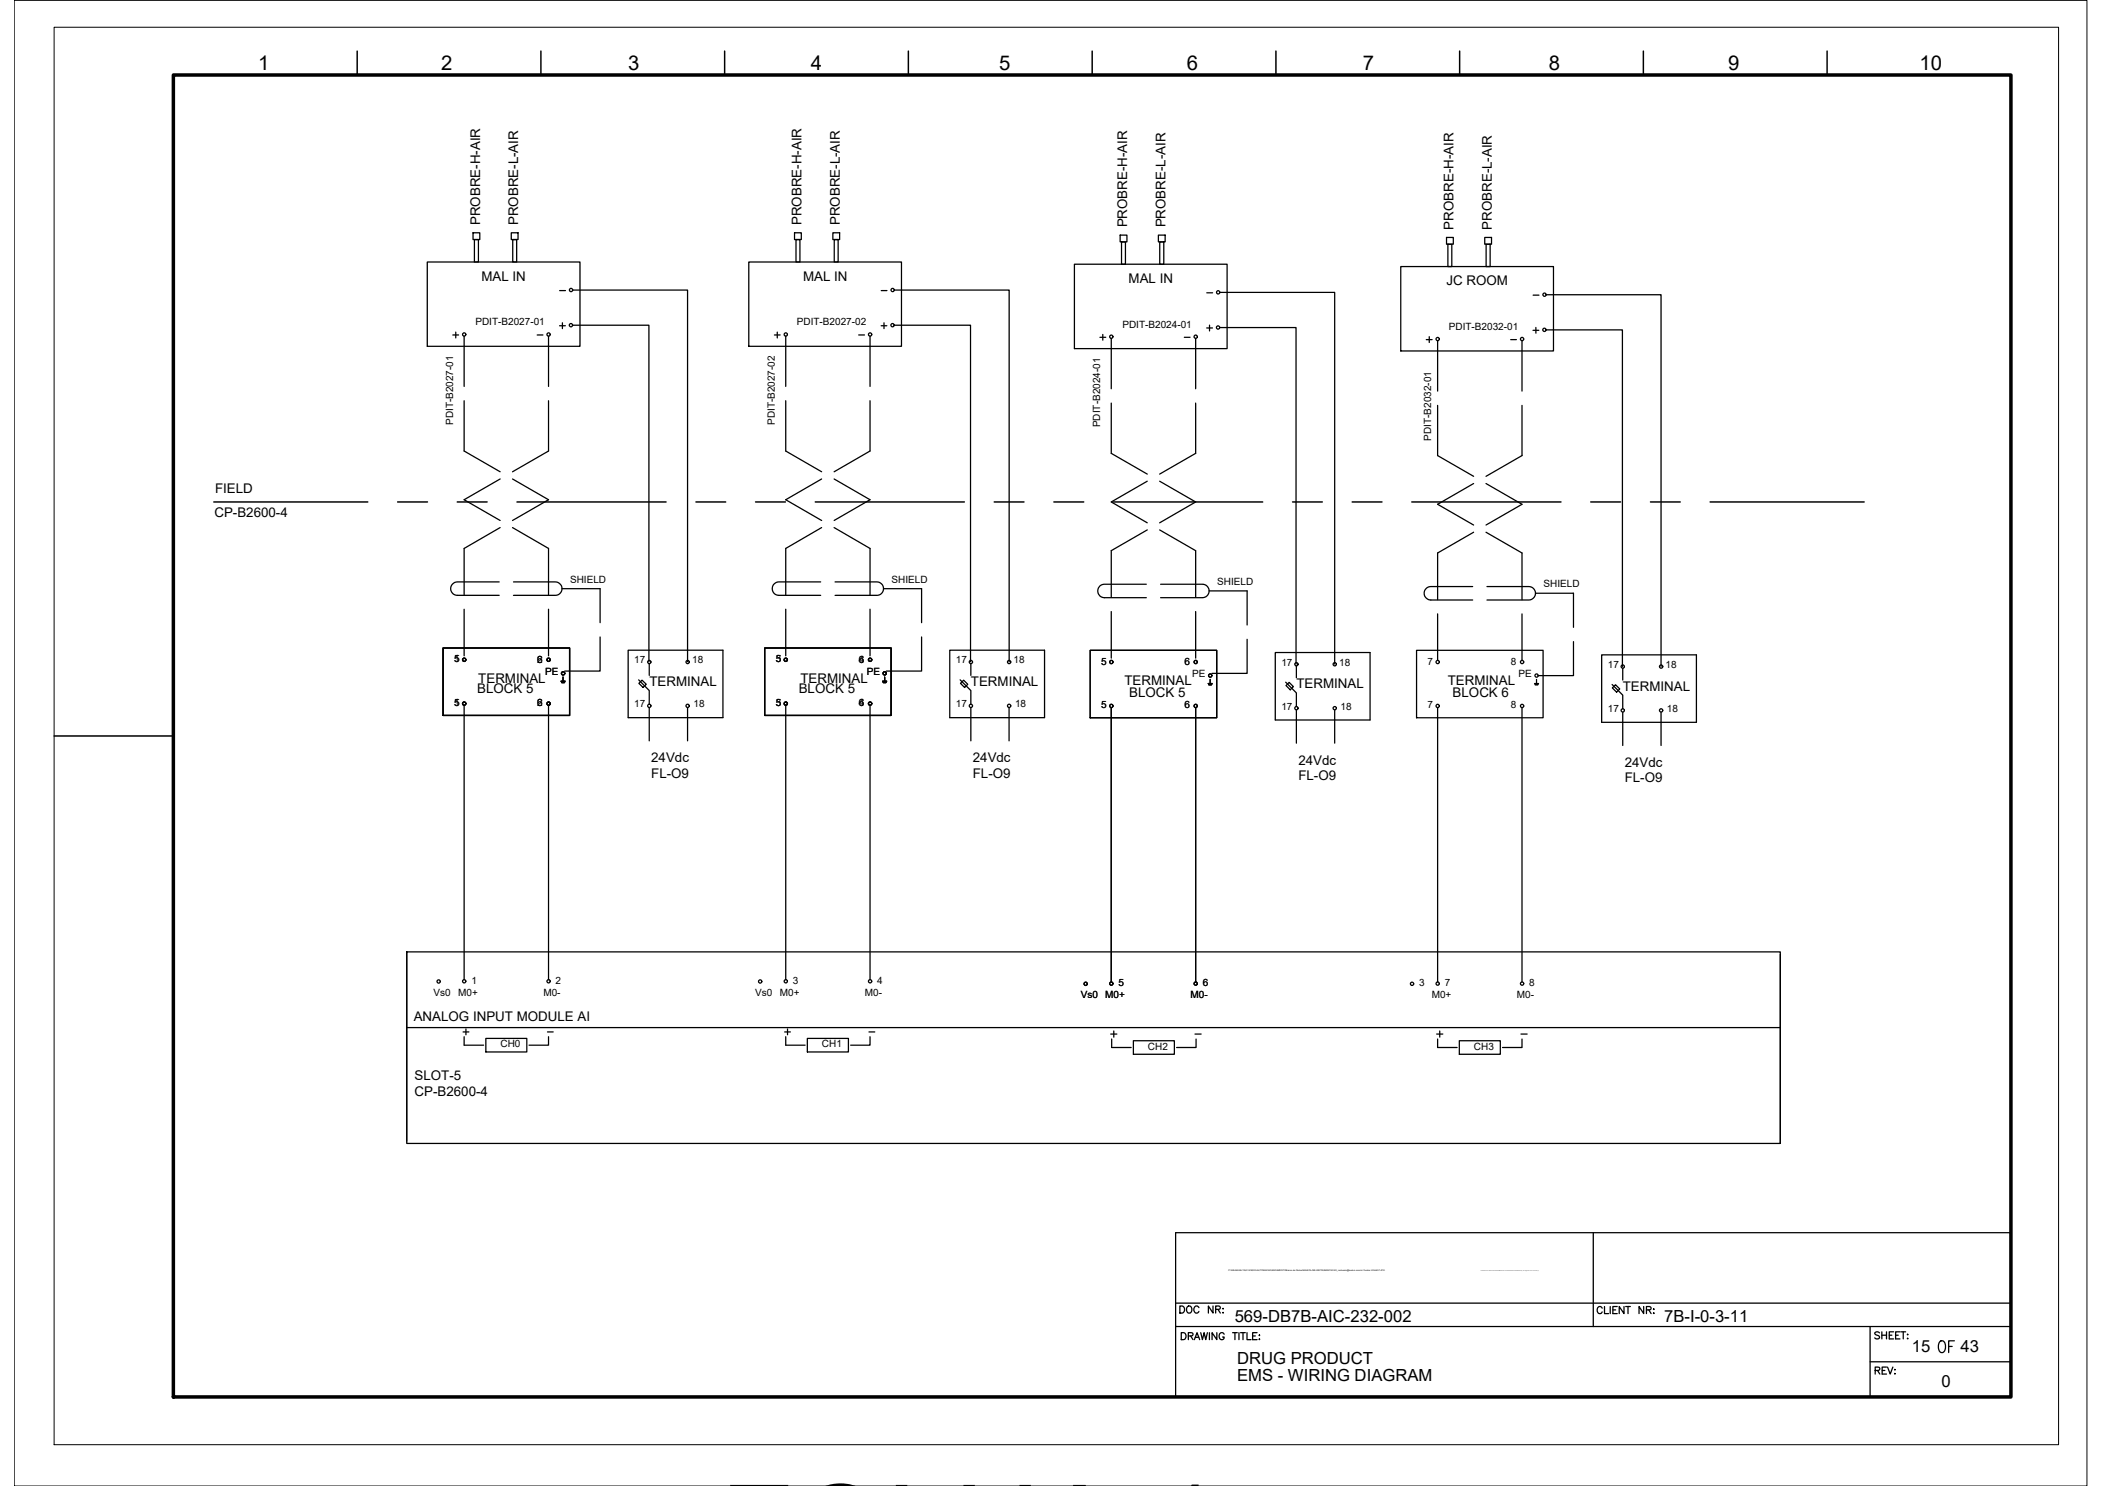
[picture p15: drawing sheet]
<svg xmlns="http://www.w3.org/2000/svg" width="420mm" height="297mm" viewBox="0 0 420 297" stroke-linecap="round" stroke-linejoin="round" font-family="sans-serif">
<defs><g id="words">
<text font-size="5.7" x="386.3" y="271.6">OF</text>
<g font-size="4.1">
<text x="51.6" y="14">1</text>
<text x="88.2" y="14">2</text>
<text x="125.6" y="14">3</text>
<text x="162.1" y="14">4</text>
<text x="199.7" y="14">5</text>
<text x="237.2" y="14">6</text>
<text x="272.4" y="14">7</text>
<text x="309.6" y="14">8</text>
<text x="345.4" y="14">9</text>
<text x="383.7" y="14">10</text>
</g>
<g font-size="4">
<text x="89.3" y="68.8">+</text>
<text x="153.5" y="68.8">+</text>
<text x="218.7" y="69.1">+</text>
<text x="239.9" y="67.4">+</text>
<text x="286.1" y="208.5">+</text>
</g>
<g font-size="3.3">
<text x="246.8" y="264.2">569-DB7B-AIC-232-002</text>
<text x="332.6" y="264.3">7B-I-0-3-11</text>
<text x="247.3" y="272.7">DRUG PRODUCT</text>
<text x="382.2" y="270.3">15</text>
<text x="391.9" y="270.3">43</text>
<text x="247.3" y="276">EMS - WIRING DIAGRAM</text>
<text x="388.1" y="277.3">0</text>
</g>
<g font-size="2.7">
<text x="95.9" y="45" transform="rotate(-90 95.9 45)">PROBRE-H-AIR</text>
<text x="103.6" y="45" transform="rotate(-90 103.6 45)">PROBRE-L-AIR</text>
<text x="160.2" y="45" transform="rotate(-90 160.2 45)">PROBRE-H-AIR</text>
<text x="167.9" y="45" transform="rotate(-90 167.9 45)">PROBRE-L-AIR</text>
<text x="225.3" y="45.5" transform="rotate(-90 225.3 45.5)">PROBRE-H-AIR</text>
<text x="232.9" y="45.5" transform="rotate(-90 232.9 45.5)">PROBRE-L-AIR</text>
<text x="290.5" y="45.9" transform="rotate(-90 290.5 45.9)">PROBRE-H-AIR</text>
<text x="298.2" y="45.9" transform="rotate(-90 298.2 45.9)">PROBRE-L-AIR</text>
<text x="96.2" y="56.1">MAL IN</text>
<text x="160.5" y="56.1">MAL IN</text>
<text x="225.6" y="56.5">MAL IN</text>
<text x="289.1" y="57">JC ROOM</text>
<text x="43" y="98.5">FIELD</text>
<text x="42.9" y="103.4">CP-B2600-4</text>
<text x="95.6" y="136.5">TERMINAL</text>
<text x="129.8" y="137.1">TERMINAL</text>
<text x="160" y="136.5">TERMINAL</text>
<text x="194.1" y="137.1">TERMINAL</text>
<text x="224.7" y="137">TERMINAL</text>
<text x="259.1" y="137.6">TERMINAL</text>
<text x="289.4" y="137">TERMINAL</text>
<text x="95.4" y="138.6">BLOCK 5</text>
<text x="159.7" y="138.6">BLOCK 5</text>
<text x="225.7" y="139.4">BLOCK 5</text>
<text x="290.4" y="139.3">BLOCK 6</text>
<text x="324.4" y="138.1">TERMINAL</text>
<text x="130.2" y="155.5">FL-O9</text>
<text x="130.2" y="152.4">24Vdc</text>
<text x="194.5" y="155.5">FL-O9</text>
<text x="194.5" y="152.4">24Vdc</text>
<text x="259.5" y="155.9">FL-O9</text>
<text x="259.5" y="152.9">24Vdc</text>
<text x="324.8" y="153.3">24Vdc</text>
<text x="324.8" y="156.4">FL-O9</text>
<text x="82.7" y="204.1">ANALOG INPUT MODULE AI</text>
<text x="82.9" y="215.9">SLOT-5</text>
<text x="82.9" y="219.1">CP-B2600-4</text>
</g>
<g font-size="2.6">
<text x="110.8" y="59.3">-</text>
<text x="175" y="59.3">-</text>
<text x="239.9" y="59.6">-</text>
<text x="305.2" y="60.3">-</text>
<text x="106.2" y="68.1">-</text>
<text x="170.4" y="68.1">-</text>
<text x="235.7" y="68.8">-</text>
<text x="300.6" y="69.1">-</text>
<text x="108.3" y="207.4">-</text>
<text x="172.5" y="207.4">-</text>
<text x="237.8" y="207.8">-</text>
<text x="302.7" y="207.8">-</text>
</g>
<g font-size="2">
<text x="95" y="65">PDIT-B2027-01</text>
<text x="159.3" y="65">PDIT-B2027-02</text>
<text x="224.3" y="65.5">PDIT-B2024-01</text>
<text x="289.6" y="65.9">PDIT-B2032-01</text>
<text x="90.6" y="84.9" transform="rotate(-90 90.6 84.9)">PDIT-B2027-01</text>
<text x="154.9" y="84.9" transform="rotate(-90 154.9 84.9)">PDIT-B2027-02</text>
<text x="219.9" y="85.4" transform="rotate(-90 219.9 85.4)">PDIT-B2024-01</text>
<text x="286.1" y="88.1" transform="rotate(-90 286.1 88.1)">PDIT-B2032-01</text>
<text x="113.9" y="116.4">SHIELD</text>
<text x="178.2" y="116.4">SHIELD</text>
<text x="243.3" y="116.9">SHIELD</text>
<text x="308.5" y="117.4">SHIELD</text>
<text x="90.8" y="132.4">1</text>
<text x="90.8" y="132.4">5</text>
<text x="107.4" y="132.4">2</text>
<text x="107.4" y="132.4">6</text>
<text x="109" y="134.9">PE</text>
<text x="126.8" y="132.6">17</text>
<text x="138.3" y="132.6">18</text>
<text x="155" y="132.4">3</text>
<text x="155" y="132.4">5</text>
<text x="171.7" y="132.4">4</text>
<text x="171.7" y="132.4">6</text>
<text x="173.2" y="134.9">PE</text>
<text x="191.1" y="132.6">17</text>
<text x="202.6" y="132.6">18</text>
<text x="220.1" y="132.9">5</text>
<text x="236.7" y="132.9">6</text>
<text x="238.3" y="135.3">PE</text>
<text x="256.1" y="133.1">17</text>
<text x="267.7" y="133.1">18</text>
<text x="285.4" y="132.9">7</text>
<text x="302" y="132.9">8</text>
<text x="303.6" y="135.3">PE</text>
<text x="321.4" y="133.5">17</text>
<text x="332.9" y="133.5">18</text>
<text x="90.8" y="141.1">1</text>
<text x="90.8" y="141.1">5</text>
<text x="107.4" y="141.1">2</text>
<text x="107.4" y="141.1">6</text>
<text x="126.8" y="141.4">17</text>
<text x="138.6" y="141.4">18</text>
<text x="155" y="141.1">3</text>
<text x="155" y="141.1">5</text>
<text x="171.7" y="141.1">4</text>
<text x="171.7" y="141.1">6</text>
<text x="191.1" y="141.4">17</text>
<text x="202.9" y="141.4">18</text>
<text x="220.1" y="141.6">5</text>
<text x="236.7" y="141.6">6</text>
<text x="256.1" y="141.8">17</text>
<text x="268" y="141.8">18</text>
<text x="285.4" y="141.6">7</text>
<text x="302" y="141.6">8</text>
<text x="321.4" y="142.3">17</text>
<text x="333.2" y="142.3">18</text>
<text x="94.2" y="196.6">1</text>
<text x="111.1" y="196.6">2</text>
<text x="158.5" y="196.6">3</text>
<text x="175.3" y="196.6">4</text>
<text x="223.6" y="197">5</text>
<text x="240.4" y="197">6</text>
<text x="283.7" y="197.1">3</text>
<text x="288.8" y="197">7</text>
<text x="305.6" y="197">8</text>
<text x="86.7" y="199.1">Vs0</text>
<text x="91.6" y="199">M0+</text>
<text x="108.6" y="199">M0-</text>
<text x="150.9" y="199.1">Vs0</text>
<text x="155.9" y="199">M0+</text>
<text x="172.9" y="199">M0-</text>
<text x="216" y="199.5">Vs0</text>
<text x="220.9" y="199.5">M0+</text>
<text x="238" y="199.5">M0-</text>
<text x="286.2" y="199.5">M0+</text>
<text x="303.2" y="199.5">M0-</text>
<text x="100" y="209.3">CH0</text>
<text x="164.3" y="209.3">CH1</text>
<text x="229.5" y="209.8">CH2</text>
<text x="294.6" y="209.8">CH3</text>
</g>
<text font-size=".4" x="245.6" y="254.1">P:\569-BAXALTA\01.ENG\03.AUTOMACAO\ANDAMENTO\Banco de Dados\569-B7A-INS-INSTRUMENTACAO_moliveira@tessler-com-br-Tessler-5164457.JPG</text>
</g></defs>
<!-- layer: I_DATA -->
<g fill="none" stroke="#000" stroke-width=".25">
<path d="M85.4 52.4h30.5v16.8h-30.5zM149.7 52.4h30.5v16.8h-30.5zM214.8 52.8h30.5v16.9h-30.5zM280 53.3h30.5v16.9h-30.5zM111.8 65.1h1.2M112.4 64.5v1.2M176.1 65.1h1.2M176.7 64.5v1.2M285.1 67.9h1.2M285.7 67.3v1.2M306.4 66h1.2M307 65.5v1.1"/>
<path d="M88.6 129.5h25.3v13.5h-25.3zM112.1 136.2h.8M112.2 136.3h.7M112.3 136.4h.5M112.5 135.3v.9M125.6 130h18.9v13.5h-18.9zM152.8 129.5h25.3v13.5h-25.3zM176.4 136.2h.8M176.5 136.3h.7M176.6 136.4h.5M176.8 135.3v.9M189.8 130h19v13.5h-19z"/>
<path d="M217.9 130h25.3v13.5h-25.3zM241.5 136.6h.8M241.6 136.8h.6M241.6 136.9h.5M241.9 135.8v.8M254.9 130.4h19v13.5h-19zM283.1 130h25.3v13.5h-25.3zM306.7 136.6h.8M306.8 136.8h.7M306.9 136.9h.5M307.1 135.8v.8M320.1 130.9h19v13.5h-19z"/>
<path d="M81.3 190.3v37.8M355.9 190.7v37.9M92.6 206.3h1.1M92.8 207.2v1.7h3.9M93.1 205.7v1.1M97.1 207.6h8.2v2.7h-8.2zM109.6 207.2v1.7h-3.9M156.8 206.3h1.2M157.1 207.2v1.7h3.8M157.4 205.7v1.1M161.4 207.6h8.2v2.7h-8.2zM173.9 207.2v1.7h-3.9"/>
<path d="M222 206.7h1.2M222.2 207.7v1.7h3.9M222.6 206.1v1.2M226.5 208h8.2v2.7h-8.2zM239.1 207.7v1.7h-3.9M287.4 209.4h3.9M291.7 208h8.2v2.7h-8.2zM304.2 207.7v1.7h-3.9"/>
<circle cx="114.1" cy="65" r=".33"/>
<circle cx="178.4" cy="65" r=".33"/>
<circle cx="287.4" cy="67.8" r=".33"/>
<circle cx="308.7" cy="65.9" r=".33"/>
<circle cx="92.8" cy="131.9" r=".33"/>
<circle cx="109.7" cy="131.9" r=".33"/>
<circle cx="112.6" cy="134.6" r=".33"/>
<circle cx="129.8" cy="132.3" r=".33"/>
<circle cx="137.4" cy="132.3" r=".33"/>
<circle cx="157.1" cy="131.9" r=".33"/>
<circle cx="173.9" cy="131.9" r=".33"/>
<circle cx="176.8" cy="134.6" r=".33"/>
<circle cx="194.1" cy="132.3" r=".33"/>
<circle cx="201.7" cy="132.3" r=".33"/>
<circle cx="222.1" cy="132.3" r=".33"/>
<circle cx="239" cy="132.3" r=".33"/>
<circle cx="241.9" cy="135" r=".33"/>
<circle cx="259.1" cy="132.8" r=".33"/>
<circle cx="266.8" cy="132.8" r=".33"/>
<circle cx="287.4" cy="132.3" r=".33"/>
<circle cx="304.2" cy="132.3" r=".33"/>
<circle cx="307.1" cy="135" r=".33"/>
<circle cx="324.4" cy="133.2" r=".33"/>
<circle cx="332" cy="133.2" r=".33"/>
<circle cx="92.8" cy="140.6" r=".33"/>
<circle cx="109.7" cy="140.6" r=".33"/>
<circle cx="129.8" cy="141.1" r=".33"/>
<circle cx="137.4" cy="141.1" r=".33"/>
<circle cx="157.1" cy="140.6" r=".33"/>
<circle cx="173.9" cy="140.6" r=".33"/>
<circle cx="194.1" cy="141.1" r=".33"/>
<circle cx="201.7" cy="141.1" r=".33"/>
<circle cx="222.1" cy="141.1" r=".33"/>
<circle cx="239" cy="141.1" r=".33"/>
<circle cx="259.1" cy="141.6" r=".33"/>
<circle cx="266.8" cy="141.6" r=".33"/>
<circle cx="287.4" cy="141.1" r=".33"/>
<circle cx="304.2" cy="141.1" r=".33"/>
<circle cx="324.4" cy="142" r=".33"/>
<circle cx="332" cy="142" r=".33"/>
<circle cx="87.7" cy="196.2" r=".33"/>
<circle cx="92.8" cy="196.1" r=".33"/>
<circle cx="109.7" cy="196.1" r=".33"/>
<circle cx="151.9" cy="196.2" r=".33"/>
<circle cx="157.1" cy="196.1" r=".33"/>
<circle cx="173.9" cy="196.1" r=".33"/>
<circle cx="217" cy="196.7" r=".33"/>
<circle cx="222.1" cy="196.6" r=".33"/>
<circle cx="239" cy="196.6" r=".33"/>
<circle cx="282.2" cy="196.7" r=".33"/>
<circle cx="287.4" cy="196.6" r=".33"/>
<circle cx="304.2" cy="196.6" r=".33"/>
</g>
<!-- layer: I_TABS -->
<g fill="none" stroke="#000" stroke-width=".25">
<path d="M92.8 67.2v10M109.6 67.2v10M157.1 67.2v10M173.9 67.2v10M222.1 67.7v10M239 67.7v10M287.4 68.1v10.1M304.2 68.1v10.1M92.8 80.1v10.1l7.2 4.1M100 95.7l-7.2 4.2 7.2 4.1M102.4 95.7l7.2 4.2-7.2 4.1M109.6 80.1v10.1l-7.2 4.1"/>
<path d="M157.1 80.1v10.1l7.1 4.1M164.2 95.7l-7.1 4.2 7.1 4.1M166.7 95.7l7.2 4.2-7.2 4.1M173.9 80.1v10.1l-7.2 4.1M222.1 80.6v10l7.2 4.2M229.3 96.2l-7.2 4.1 7.2 4.2M231.8 96.2l7.2 4.1-7.2 4.2M239 80.6v10l-7.2 4.2M287.4 81v10.1l7.2 4.1M294.6 96.7l-7.2 4.1 7.2 4.2M297 96.7l7.2 4.1-7.2 4.2M304.2 81v10.1l-7.2 4.1"/>
<path d="M99.8 116.3h-8.4a1.34 1.34 0 0 0-1.3 1.4 1.34 1.34 0 0 0 1.3 1.3h8.4M100 105.5l-7.2 4.1v9.3M102.4 105.5l7.2 4.1v9.3M102.6 116.3h8.4a1.34 1.34 0 0 1 1.3 1.4 1.34 1.34 0 0 1-1.3 1.3h-8.4M112.3 117.7h7.7v6.8M164 116.3h-8.3a1.34 1.34 0 0 0-1.3 1.4 1.34 1.34 0 0 0 1.3 1.3h8.3M164.2 105.5l-7.1 4.1v9.3M166.7 105.5l7.2 4.1v9.3M166.9 116.3h8.4a1.34 1.34 0 0 1 1.3 1.4 1.34 1.34 0 0 1-1.3 1.3h-8.4M176.6 117.7h7.6v6.8M229.1 116.8h-8.3a1.34 1.34 0 0 0-1.4 1.3 1.34 1.34 0 0 0 1.4 1.4h8.3M229.3 105.9l-7.2 4.2v9.3"/>
<path d="M231.8 105.9l7.2 4.2v9.3M232 116.8h8.3a1.34 1.34 0 0 1 1.4 1.3 1.34 1.34 0 0 1-1.4 1.4h-8.3M241.7 118.1h7.6v6.8M294.4 117.2h-8.4a1.34 1.34 0 0 0-1.3 1.4 1.34 1.34 0 0 0 1.3 1.3h8.4M294.6 106.4l-7.2 4.1v9.4M297 106.4l7.2 4.1v9.4M297.2 117.2h8.4a1.34 1.34 0 0 1 1.3 1.4 1.34 1.34 0 0 1-1.3 1.3h-8.4M306.9 118.6h7.6v6.8M92.8 121.8v9.3M109.6 121.8v9.3M120 127.3v6.8h-7.1M157.1 121.8v9.3"/>
<path d="M173.9 121.8v9.3M184.2 127.3v6.8h-7M222.1 122.2v9.4M239 122.2v9.4M249.3 127.8v6.8h-7.1M287.4 122.7v9.3M304.2 122.7v9.3M314.5 128.3v6.8h-7M92.8 141v54.8M109.6 141v54.8M157.1 141v54.8M173.9 141v54.8"/>
<path d="M222.1 141.5v54.8M239 141.5v54.8M287.4 141.5v54.8M304.2 141.5v54.8"/>
</g>
<!-- layer: G-TTLB-TTLB -->
<path d="M34.6 15h367.4v264.2h-367.4z" fill="none" stroke="#000" stroke-width=".7"/>
<!-- layer: G-TTLB-OTLN -->
<path d="M10.8 5.4h400.7v283.4h-400.7z" fill="none" stroke="#000" stroke-width=".2"/>
<!-- layer: G-TTLB-INDX -->
<path d="M71.4 10.2v4.8M108.1 10.2v4.8M144.8 10.2v4.8M181.6 10.2v4.8M218.3 10.2v4.8M255 10.2v4.8M291.8 10.2v4.8M328.5 10.2v4.8M365.2 10.2v4.8M10.8 147.1h23.8" fill="none" stroke="#000" stroke-width=".3"/>
<!-- layer: LGSP IA4$0$LG_PLOT -->
<path d="M318.5 246.4v18.8M235 279.2h167M235 260.5h167M235 265.2h167M373.8 272.2h28.2M373.8 265.2v14" fill="none" stroke="#000" stroke-width=".25"/>
<!-- layer: LG_PLOT -->
<g fill="none" stroke="#000" stroke-width=".25">
<path d="M402 246.4h-167v32.8M235.8 261.1h.5a.76 .76 0 0 1 .5 .7 .76 .76 0 0 1-.5 .7h-.5zM236.1 266.4h.5a.73 .73 0 0 1 .5 .7 .73 .73 0 0 1-.5 .7h-.5zM237.3 261.3a.51 .51 0 0 1 .6-.2 .51 .51 0 0 1 .3 .5v.3a.53 .53 0 0 1-.5 .6 .53 .53 0 0 1-.5-.6zM237.5 267h.8l.2-.2-.1-.3-.9-.1v1.4M238 267l.5 .8M238.7 267.8l.6-1.4 .5 1.4M238.9 267.3h.7M239.6 261.4a.52 .52 0 0 0-.6-.3 .52 .52 0 0 0-.4 .5v.3a.52 .52 0 0 0 .5 .6 .52 .52 0 0 0 .5-.4M240 266.4l.3 1.4 .4-1.4 .3 1.4 .3-1.4M241.7 266.4v1.4M242.5 261.1v1.4l-1-1.4v1.4"/>
<path d="M243 261.7h.8l.1-.5-.3-.1h-.6v1.4M243.2 266.4v1.4l-.9-1.4v1.4M243.5 261.7l.4 .8M244.4 261.6h.1zM244.4 262.4h.1zM244.7 266.7a.51 .51 0 0 0-.6-.3 .51 .51 0 0 0-.4 .5v.4a.5 .5 0 0 0 .5 .5 .5 .5 0 0 0 .5-.5h-.3M246.4 266.4h.9M246.8 266.4v1.4M247.6 266.4v1.4M248 266.4h.9M248.5 266.4v1.4M249.3 266.4v1.4h.8"/>
<path d="M250.4 267h.5M251.3 266.4h-.9v1.4h.9M251.7 266.9h.1zM251.7 267.7h.1zM320.3 261.5a.51 .51 0 0 0-.6-.3 .51 .51 0 0 0-.4 .5v.4a.51 .51 0 0 0 .4 .5 .51 .51 0 0 0 .6-.4M320.7 261.2v1.4h.8M321.9 261.2v1.4M322.4 261.8h.5M323.3 261.2h-.9v1.4h.9M324.6 261.2v1.4l-.9-1.4v1.4M325 261.2h.9M325.4 261.2v1.4"/>
<path d="M328.5 261.2v1.4l-.9-1.4v1.4M329.1 261.8h.8l.1-.5-.9-.1v1.4M329.6 261.8l.4 .8M330.5 261.7h.1zM330.5 262.5h.1zM374.8 273.9h.8l.2-.2-.1-.3-.9-.1v1.4M375.3 273.9l.5 .8M375.7 266.4a.53 .53 0 0 0-.5-.2 .53 .53 0 0 0-.5 .4l1 .6v.2l-.4 .2-.6-.2M376.2 266.2v1.4M376.2 266.9h.9M376.2 273.9h.5M377.1 273.3h-.9v1.4h.9"/>
<path d="M377.1 266.2v1.4M377.3 273.3l.5 1.4 .6-1.4M377.6 266.9h.6M378.5 266.2h-.9v1.4h.9M378.7 273.8h.1zM378.7 274.6h.1zM378.9 266.9h.5M379.8 266.2h-.9v1.4h.9M380 266.2h.9M380.4 266.2v1.4M381.2 266.8h.2zM381.2 267.6h.2z"/>
</g>
<!-- layer: I_LIMIT_LINE -->
<g fill="none" stroke="#000" stroke-width=".3">
<path d="M42.7 100.3h30.8M79.5 100.3h5.9M91.4 100.3h6M103.3 100.3h29.8M139.1 100.3h6M151 100.3h6M163 100.3h29.8M198.7 100.3h6M210.7 100.3h5.9M222.6 100.3h29.8M258.4 100.3h5.9M270.3 100.3h5.9"/>
<path d="M282.2 100.3h29.8M318 100.3h5.9M329.9 100.3h6M341.8 100.3h30.8"/>
</g>
<!-- layer: EI-CTRL -->
<path d="M127.7 135.9l2.1 2.1v2.8M127.7 136.6l.6-.6 .9 .8-.7 .6zM129.8 132.7v2.3M191.9 135.9l2.2 2.1v2.8M192 136.6l.6-.6 .8 .8-.6 .6zM194.1 132.7v2.3M257 136.4l2.1 2.1v2.7M257 137l.7-.6 .8 .9-.6 .6zM259.1 133.1v2.4M322.2 136.8l2.2 2.1v2.8M322.3 137.5l.6-.6 .9 .8-.7 .7zM324.4 133.6v2.3" fill="none" stroke="#000" stroke-width=".25"/>
<!-- layer: 0 -->
<g fill="none" stroke="#000" stroke-width=".25">
<path d="M94.6 46.5h1.3v1.4h-1.3zM94.8 47.9h.8v4.5h-.8zM102.2 46.5h1.3v1.4h-1.3zM102.5 47.9h.8v4.5h-.8zM114.4 58h23v74.3M158.8 46.5h1.4v1.4h-1.4zM159.1 47.9h.8v4.5h-.8zM166.5 46.5h1.3v1.4h-1.3zM166.8 47.9h.7v4.5h-.7zM178.7 58h23v74.3M223.9 47h1.4v1.4h-1.4zM224.2 48.4h.8v4.4h-.8z"/>
<path d="M231.5 47h1.4v1.4h-1.4zM231.8 48.4h.8v4.4h-.8zM243.8 58.4h23v74.3M289.1 47.5h1.4v1.3h-1.4zM289.4 48.8h.8v4.5h-.8zM296.8 47.5h1.3v1.3h-1.3zM297.1 48.8h.8v4.5h-.8zM309 58.9h23v74.3M114.4 65h15.3v67.3M178.7 65h15.3v67.3M243.8 65.5h15.3v67.2M309 65.9h15.3v67.3"/>
<path d="M129.8 141.5v6.6M137.4 141.5v6.6M194.1 141.5v6.6M201.7 141.5v6.6M259.1 142v6.6M266.8 142v6.6M324.4 142.4v6.6M332 142.4v6.6M81.3 190.3h274.6v38.3h-274.6zM81.3 205.4h274.6"/>
</g>
<path d="M2.8 .1h414.4v296.9h-414.4z" fill="none" stroke="#000" stroke-width=".2"/>
<use href="#words"/>
</svg>
